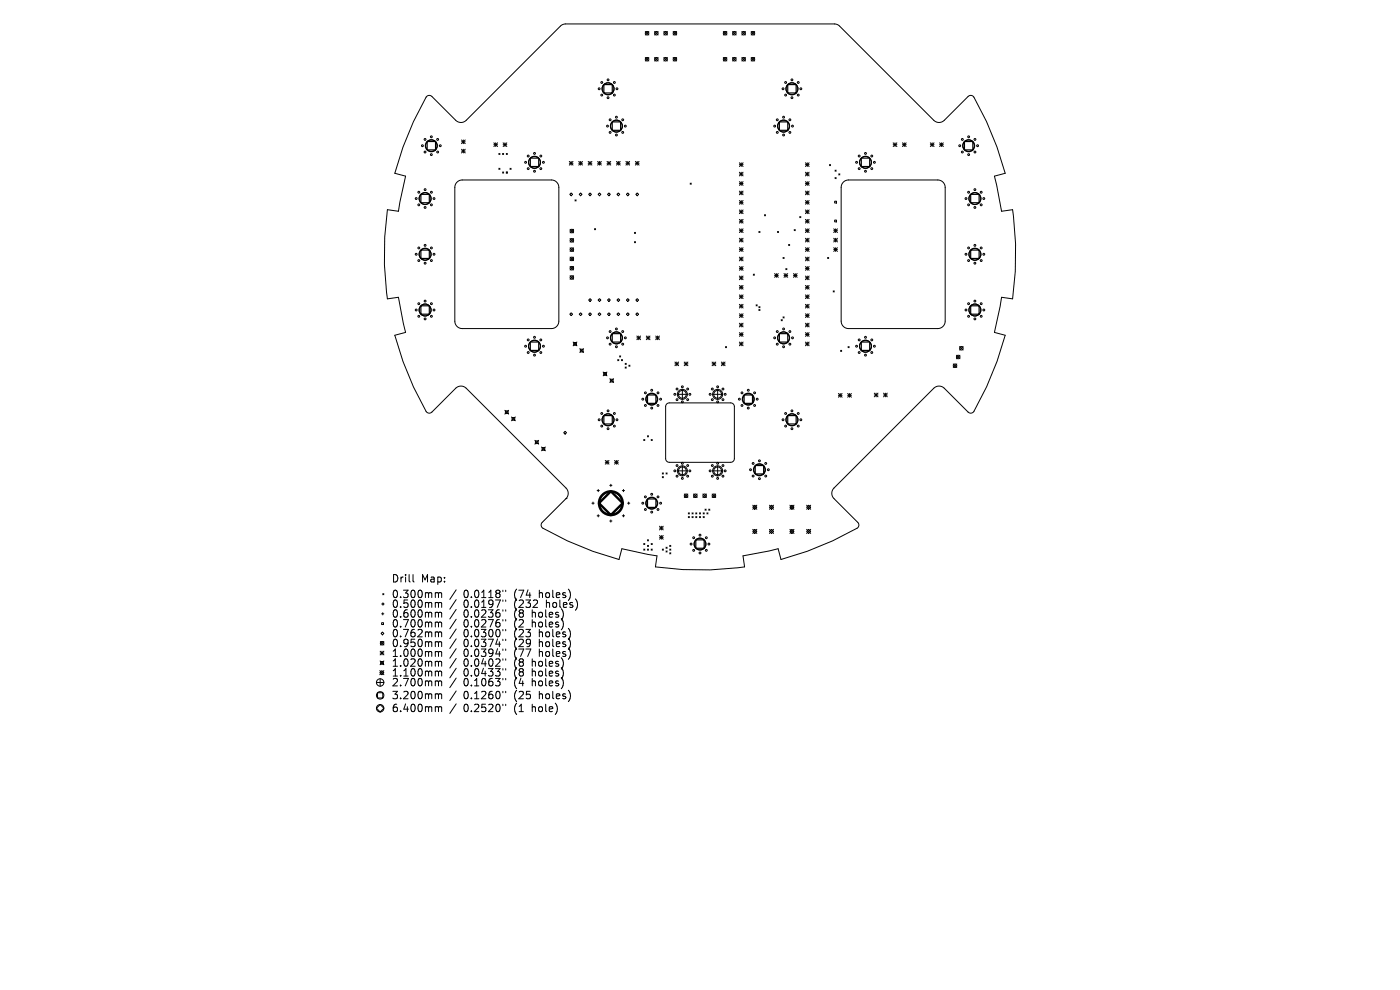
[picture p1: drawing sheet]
<svg xmlns="http://www.w3.org/2000/svg" width="297mm" height="210mm" viewBox="0 0 297 210" stroke-linecap="round" stroke-linejoin="round" font-family="sans-serif">
<defs><g id="words">
<g font-size="2.2">
<text x="83" y="123.8">Drill</text>
<text x="89.3" y="123.8">Map:</text>
<text x="83" y="127.1">0.300mm</text>
<text x="83" y="129.2">0.500mm</text>
<text x="83" y="131.2">0.600mm</text>
<text x="98.3" y="127.1">0.0118&quot;</text>
<text x="98.3" y="129.2">0.0197&quot;</text>
<text x="98.3" y="131.2">0.0236&quot;</text>
<text x="109.2" y="127.1">(74</text>
<text x="109.2" y="129.2">(232</text>
<text x="109.2" y="131.2">(8</text>
<text x="113.1" y="131.2">holes)</text>
<text x="114.6" y="127.1">holes)</text>
<text x="116.1" y="129.2">holes)</text>
<text x="83" y="133.3">0.700mm</text>
<text x="83" y="135.4">0.762mm</text>
<text x="83" y="137.5">0.950mm</text>
<text x="98.3" y="133.3">0.0276&quot;</text>
<text x="98.3" y="135.4">0.0300&quot;</text>
<text x="98.3" y="137.5">0.0374&quot;</text>
<text x="109.2" y="133.3">(2</text>
<text x="109.2" y="135.4">(23</text>
<text x="109.2" y="137.5">(29</text>
<text x="113.1" y="133.3">holes)</text>
<text x="114.6" y="135.4">holes)</text>
<text x="114.6" y="137.5">holes)</text>
<text x="83" y="139.6">1.000mm</text>
<text x="83" y="141.6">1.020mm</text>
<text x="83" y="143.7">1.100mm</text>
<text x="98.3" y="139.6">0.0394&quot;</text>
<text x="98.3" y="141.6">0.0402&quot;</text>
<text x="98.3" y="143.7">0.0433&quot;</text>
<text x="109.2" y="139.6">(77</text>
<text x="109.2" y="141.6">(8</text>
<text x="109.2" y="143.7">(8</text>
<text x="113.1" y="141.6">holes)</text>
<text x="113.1" y="143.7">holes)</text>
<text x="114.6" y="139.6">holes)</text>
<text x="83" y="145.8">2.700mm</text>
<text x="83" y="148.5">3.200mm</text>
<text x="98.3" y="145.8">0.1063&quot;</text>
<text x="98.3" y="148.5">0.1260&quot;</text>
<text x="109.2" y="145.8">(4</text>
<text x="109.2" y="148.5">(25</text>
<text x="113.1" y="145.8">holes)</text>
<text x="114.6" y="148.5">holes)</text>
<text x="83" y="151.3">6.400mm</text>
<text x="98.3" y="151.3">0.2520&quot;</text>
<text x="109.2" y="151.3">(1</text>
<text x="113.1" y="151.3">hole)</text>
</g>
</g></defs>
<g fill="none" stroke="#000" stroke-width=".21">
<path d="M136.9 6.7l.7 .7M136.9 12.2l.7 .7M137.6 6.7l-.7 .7M137.6 12.2l-.7 .7M138.9 6.7l.7 .7M138.9 12.2l.7 .7M139.6 6.7l-.7 .7M139.6 12.2l-.7 .7M140.8 6.7l.8 .7M140.8 12.2l.8 .7M141.6 6.7l-.8 .7M141.6 12.2l-.8 .7"/>
<path d="M142.8 6.7l.8 .7M142.8 12.2l.8 .7M143.6 6.7l-.8 .7M143.6 12.2l-.8 .7M153.4 6.7l.8 .7M153.4 12.2l.8 .7M154.2 6.7l-.8 .7M154.2 12.2l-.8 .7M155.4 6.7l.8 .7M155.4 12.2l.8 .7M156.2 6.7l-.8 .7M156.2 12.2l-.8 .7"/>
<path d="M157.4 6.7l.7 .7M157.4 12.2l.7 .7M158.1 12.2l-.7 .7M158.1 6.7l-.7 .7M159.4 6.7l.7 .7M159.4 12.2l.7 .7M160.1 6.7l-.7 .7M160.1 12.2l-.7 .7M90.5 20.5a.79 .79 0 0 1 1.1 0l5.1 5a1.58 1.58 0 0 0 2.2 0l20-20 .4-.3 .7-.1h57.4l.7 .4 20 20a1.58 1.58 0 0 0 2.2 0l5.1-5a.79 .79 0 0 1 1.2 .1l2.7 5.2 2.2 5.4 1.7 5.6-2.2 .6 1.5 7.4 2.3-.3a67 67 0 0 1 0 18.9l-2.3-.3-1.5 7.4 2.2 .6a66.7 66.7 0 0 1-6.6 16.2 .79 .79 0 0 1-1.2 .1l-5.1-5a1.58 1.58 0 0 0-2.2 0l-21.2 21.1a1.58 1.58 0 0 0 0 2.3l5.1 5a.79 .79 0 0 1-.2 1.3l-5.1 2.6-5.4 2.2-5.6 1.8-.6-2.3-7.5 1.5 .4 2.4a67 67 0 0 1-19 0l.4-2.4-7.5-1.5-.6 2.3a66.7 66.7 0 0 1-16.2-6.7 .79 .79 0 0 1-.1-1.2l5.1-5a1.58 1.58 0 0 0 0-2.3l-21.2-21.1a1.58 1.58 0 0 0-2.2 0l-5.1 5a.79 .79 0 0 1-1.2-.2l-2.7-5.1-2.2-5.4-1.7-5.6 2.2-.6-1.5-7.4-2.3 .3a67 67 0 0 1 0-18.9l2.3 .3 1.5-7.4-2.2-.6a66.7 66.7 0 0 1 6.6-16.2zM97 38.6l.4-.3 .7-.1h18.9a1.58 1.58 0 0 1 1.6 1.6v28.3a1.58 1.58 0 0 1-1.6 1.6h-18.9a1.58 1.58 0 0 1-1.6-1.6v-28.3l.1-.6zM97.9 29.7l.8 .8M97.9 30.1h.8"/>
<path d="M97.9 31.7l.8 .7M97.9 32.1h.8M98.3 29.7v.8M98.3 31.7v.7M98.7 29.7l-.8 .8M98.7 31.7l-.8 .7M104.8 30.3l.8 .8M104.8 30.7h.8M105.2 30.3v.8M105.6 30.3l-.8 .8M105.8 32.5l.3 .3M105.8 35.7l.3 .2"/>
<path d="M106.1 32.5l-.3 .3M106.1 35.7l-.3 .2M106.6 36.5l.3 .2M106.6 32.5l.3 .3M106.7 30.7h.8M106.7 30.3l.8 .8M106.9 32.5l-.3 .3M106.9 36.5l-.3 .2M107.1 30.3v.8M107.4 36.5l.2 .2M107.4 32.5l.2 .3M107.5 30.3l-.8 .8"/>
<path d="M107.6 32.5l-.2 .3M107.6 36.5l-.2 .2M108.2 35.7l.2 .2M108.4 35.7l-.2 .2M120.8 34.2l.8 .8M120.8 34.6h.8M121.2 34.2v.8M121.6 34.2l-.8 .8M122.8 34.6h.8M122.8 34.2l.8 .8M123.2 34.2v.8M123.6 34.2l-.8 .8"/>
<path d="M124.8 34.6h.8M124.8 34.2l.8 .8M125.2 34.2v.8M125.6 34.2l-.8 .8M126.8 34.6h.8M126.8 34.2l.8 .8M127.2 34.2v.8M127.6 34.2l-.8 .8M128.8 34.6h.8M128.8 34.2l.8 .8M129.2 34.2v.8M129.6 34.2l-.8 .8"/>
<path d="M130.8 34.6h.8M130.8 34.2l.8 .8M131.2 34.2v.8M131.6 34.2l-.8 .8M132.8 34.6h.8M132.8 34.2l.8 .8M133.2 34.2v.8M133.6 34.2l-.8 .8M134.8 34.6h.8M134.8 34.2l.8 .8M135.2 34.2v.8M135.6 34.2l-.8 .8"/>
<path d="M146.4 38.8l.2 .3M146.6 38.8l-.2 .3M156.9 34.5l.7 .8M156.9 34.9h.7M156.9 36.5l.7 .8M156.9 36.9h.7M156.9 38.5l.7 .8M156.9 38.9h.7M157.2 34.5v.8M157.2 36.5v.8M157.2 38.5v.8M157.6 34.5l-.7 .8"/>
<path d="M157.6 36.5l-.7 .8M157.6 38.5l-.7 .8M170.9 38.5l.8 .8M170.9 34.9h.8M170.9 36.9h.8M170.9 38.9h.8M170.9 34.5l.8 .8M170.9 36.5l.8 .8M171.3 34.5v.8M171.3 36.5v.8M171.3 38.5v.8M171.7 34.5l-.8 .8"/>
<path d="M171.7 36.5l-.8 .8M171.7 38.5l-.8 .8M176 34.9l.2 .2M176.2 34.9l-.2 .2M177.1 36.1l.3 .2M177.1 37.7l.3 .2M177.4 36.1l-.3 .2M177.4 37.7l-.3 .2M177.9 36.9l.3 .2M178.2 36.9l-.3 .2M178.9 38.6l.5-.3 .6-.1h18.9a1.58 1.58 0 0 1 1.6 1.6v28.3a1.58 1.58 0 0 1-1.6 1.6h-18.9a1.58 1.58 0 0 1-1.6-1.6v-28.3l.2-.7zM189.5 30.7h.8"/>
<path d="M189.5 30.3l.8 .8M189.9 30.3v.8M190.3 30.3l-.8 .8M191.5 30.7h.7M191.5 30.3l.7 .8M191.8 30.3v.8M192.2 30.3l-.7 .8M197.4 30.7h.7M197.4 30.3l.7 .8M197.8 30.3v.8M198.1 30.3l-.7 .8M199.3 30.7h.8"/>
<path d="M199.3 30.3l.8 .8M199.7 30.3v.8M200.1 30.3l-.8 .8M120.9 48.6l.8 .8M120.9 50.6l.8 .8M120.9 52.6l.8 .7M120.9 54.6l.8 .7M120.9 56.5l.8 .8M120.9 58.5l.8 .7M121.2 40.9l.3 .3-.3 .3-.3-.3zM121.7 48.6l-.8 .8M121.7 50.6l-.8 .8"/>
<path d="M121.7 52.6l-.8 .7M121.7 54.6l-.8 .7M121.7 56.5l-.8 .8M121.7 58.5l-.8 .7M122 42.4l.2 .2M122.2 42.4l-.2 .2M123.2 40.9l.3 .3-.3 .3-.3-.3zM124.9 41.2l.3-.3 .3 .3-.3 .3zM126.1 48.5l.3 .2M126.4 48.5l-.3 .2M127.2 40.9l.3 .3-.3 .3-.3-.3zM129.2 40.9l.3 .3-.3 .3-.3-.3z"/>
<path d="M131.2 40.9l.3 .3-.3 .3-.3-.3zM132.9 41.2l.3-.3 .3 .3-.3 .3zM134.6 49.3l.2 .2M134.6 51.3l.2 .2M134.8 49.3l-.2 .2M134.8 51.3l-.2 .2M135.2 40.9l.3 .3-.3 .3-.3-.3zM156.9 50.5l.7 .8M156.9 40.5l.7 .8M156.9 40.9h.7M156.9 42.5l.7 .8M156.9 42.9h.7"/>
<path d="M156.9 44.5l.7 .8M156.9 44.9h.7M156.9 46.5l.7 .8M156.9 46.9h.7M156.9 48.5l.7 .8M156.9 48.9h.7M156.9 50.9h.7M156.9 52.5l.7 .8M156.9 52.9h.7M156.9 54.5l.7 .8M156.9 54.9h.7M156.9 56.5l.7 .8"/>
<path d="M156.9 56.9h.7M156.9 58.5l.7 .8M156.9 58.9h.7M157.2 40.5v.8M157.2 42.5v.8M157.2 44.5v.8M157.2 46.5v.8M157.2 48.5v.8M157.2 50.5v.8M157.2 52.5v.8M157.2 54.5v.8M157.2 56.5v.8"/>
<path d="M157.2 58.5v.8M157.6 40.5l-.7 .8M157.6 42.5l-.7 .8M157.6 44.5l-.7 .8M157.6 46.5l-.7 .8M157.6 48.5l-.7 .8M157.6 50.5l-.7 .8M157.6 52.5l-.7 .8M157.6 54.5l-.7 .8M157.6 56.5l-.7 .8M157.6 58.5l-.7 .8M159.8 58.2l.2 .2"/>
<path d="M160 58.2l-.2 .2M161 49.1l.2 .2M161.2 49.1l-.2 .2M162.2 45.5l.2 .3M162.4 45.5l-.2 .3M164.3 58l.8 .8M164.3 58.4h.8M164.7 58v.8M164.9 49.1l.3 .2M165.1 58l-.8 .8M165.2 49.1l-.3 .2M166.1 54.6l.3 .2"/>
<path d="M166.3 58l.8 .8M166.3 58.4h.8M166.4 54.6l-.3 .2M166.7 57l.2 .2M166.7 58v.8M166.9 57l-.2 .2M167.1 58l-.8 .8M167.3 51.9l.2 .2M167.5 51.9l-.2 .2M168.3 58.4h.8M168.3 58l.8 .8M168.5 48.7l.2 .2"/>
<path d="M168.7 48.7l-.2 .2M168.7 58v.8M169.1 58l-.8 .8M169.7 45.9l.2 .3M169.9 45.9l-.2 .3M170.9 48.5l.8 .8M170.9 54.5l.8 .8M170.9 40.9h.8M170.9 56.5l.8 .8M170.9 42.9h.8M170.9 44.9h.8M170.9 46.9h.8"/>
<path d="M170.9 48.9h.8M170.9 50.9h.8M170.9 52.9h.8M170.9 54.9h.8M170.9 56.9h.8M170.9 58.9h.8M170.9 40.5l.8 .8M170.9 42.5l.8 .8M170.9 44.5l.8 .8M170.9 46.5l.8 .8M170.9 50.5l.8 .8M170.9 52.5l.8 .8"/>
<path d="M170.9 58.5l.8 .8M171.3 40.5v.8M171.3 42.5v.8M171.3 44.5v.8M171.3 46.5v.8M171.3 48.5v.8M171.3 50.5v.8M171.3 52.5v.8M171.3 54.5v.8M171.3 56.5v.8M171.3 58.5v.8M171.7 46.5l-.8 .8"/>
<path d="M171.7 40.5l-.8 .8M171.7 42.5l-.8 .8M171.7 44.5l-.8 .8M171.7 48.5l-.8 .8M171.7 50.5l-.8 .8M171.7 52.5l-.8 .8M171.7 54.5l-.8 .8M171.7 56.5l-.8 .8M171.7 58.5l-.8 .8M175.6 54.6l.2 .2M175.8 54.6l-.2 .2M176.9 48.9h.8"/>
<path d="M176.9 50.9h.8M176.9 52.9h.8M176.9 48.5l.8 .8M176.9 50.5l.8 .8M176.9 52.5l.8 .8M177.1 42.7h.4v.4h-.4zM177.1 46.7h.4v.4h-.4zM177.3 48.5v.8M177.3 50.5v.8M177.3 52.5v.8M177.7 48.5l-.8 .8M177.7 50.5l-.8 .8"/>
<path d="M177.7 52.5l-.8 .8M120.9 66.7l.3-.4 .3 .4-.3 .3zM121.6 72.5l.8 .9M121.7 72.7h.6v.5h-.6zM122.4 72.5l-.8 .9M122.9 66.7l.3-.4 .3 .4-.3 .3zM123 74l.8 .8M123.1 74.1h.6v.6h-.6zM123.8 74l-.8 .8M124.9 63.6l.3-.3 .3 .3-.3 .3zM124.9 66.7l.3-.4 .3 .4-.3 .3zM127.2 63.3l.3 .3-.3 .3-.3-.3z"/>
<path d="M127.2 66.3l.3 .4-.3 .3-.3-.3zM128 78.9l.8 .8M128.1 79h.5v.6h-.5zM128.8 78.9l-.8 .8M128.9 66.7l.3-.4 .3 .4-.3 .3zM129.2 63.3l.3 .3-.3 .3-.3-.3zM130.9 66.7l.3-.4 .3 .4-.3 .3zM131 76.3l.3 .2M131.2 63.3l.3 .3-.3 .3-.3-.3zM131.3 76.3l-.3 .2M131.4 75.5l.3 .2M131.7 75.5l-.3 .2"/>
<path d="M131.8 76.3l.3 .2M132.1 76.3l-.3 .2M132.6 77.9l.3 .2M132.6 77.1l.3 .2M132.9 77.1l-.3 .2M132.9 77.9l-.3 .2M132.9 63.6l.3-.3 .3 .3-.3 .3zM132.9 66.7l.3-.4 .3 .4-.3 .3zM133.4 77.5l.2 .2M133.6 77.5l-.2 .2M134.9 66.7l.3-.4 .3 .4-.3 .3zM135.1 71.3l.8 .8"/>
<path d="M135.1 71.7h.8M135.2 63.3l.3 .3-.3 .3-.3-.3zM135.5 71.3v.8M135.9 71.3l-.8 .8M137.1 71.7h.8M137.1 71.3l.8 .8M137.5 71.3v.8M137.9 71.3l-.8 .8M139.1 71.7h.8M139.1 71.3l.8 .8M139.5 71.3v.8M139.9 71.3l-.8 .8"/>
<path d="M143.2 76.8l.8 .8M143.2 77.2h.8M143.6 76.8v.8M144 76.8l-.8 .8M145.2 76.8l.7 .8M145.2 77.2h.7M145.5 76.8v.8M145.9 76.8l-.7 .8M151.1 77.2h.8M151.1 76.8l.8 .8M151.5 76.8v.8M151.9 76.8l-.8 .8"/>
<path d="M153 77.2h.8M153 76.8l.8 .8M153.4 76.8v.8M153.8 76.8l-.8 .8M153.9 73.5l.2 .3M154.1 73.5l-.2 .3M156.9 60.6l.7 .7M156.9 60.9h.7M156.9 62.6l.7 .7M156.9 62.9h.7M156.9 64.6l.7 .7M156.9 64.9h.7"/>
<path d="M156.9 66.6l.7 .7M156.9 67h.7M156.9 68.6l.7 .7M156.9 69h.7M156.9 70.6l.7 .7M156.9 71h.7M156.9 72.6l.7 .7M156.9 73h.7M157.2 60.6v.7M157.2 62.6v.7M157.2 64.6v.7M157.2 66.6v.7"/>
<path d="M157.2 68.6v.7M157.2 70.6v.7M157.2 72.6v.7M157.6 60.6l-.7 .7M157.6 62.6l-.7 .7M157.6 64.6l-.7 .7M157.6 66.6l-.7 .7M157.6 68.6l-.7 .7M157.6 70.6l-.7 .7M157.6 72.6l-.7 .7M160.4 64.7l.2 .2M160.6 64.7l-.2 .2"/>
<path d="M161 65.1l.2 .2M161 65.6l.2 .3M161.2 65.1l-.2 .2M161.2 65.6l-.2 .3M165.7 67.8l.3 .2M166 67.8l-.3 .2M166.1 67.2l.3 .3M166.4 67.2l-.3 .3M170.9 62.6l.8 .7M170.9 68.6l.8 .7M170.9 70.6l.8 .7M170.9 60.9h.8"/>
<path d="M170.9 62.9h.8M170.9 64.9h.8M170.9 67h.8M170.9 69h.8M170.9 71h.8M170.9 73h.8M170.9 64.6l.8 .7M170.9 60.6l.8 .7M170.9 66.6l.8 .7M170.9 72.6l.8 .7M171.3 60.6v.7M171.3 62.6v.7"/>
<path d="M171.3 64.6v.7M171.3 66.6v.7M171.3 68.6v.7M171.3 70.6v.7M171.3 72.6v.7M171.7 60.6l-.8 .7M171.7 62.6l-.8 .7M171.7 64.6l-.8 .7M171.7 66.6l-.8 .7M171.7 68.6l-.8 .7M171.7 70.6l-.8 .7M171.7 72.6l-.8 .7"/>
<path d="M176.8 61.7l.2 .2M177 61.7l-.2 .2M178.3 74.3l.3 .2M178.6 74.3l-.3 .2M179.9 73.5l.2 .3M180.1 73.5l-.2 .3M202.2 77.2l.8 .8M202.9 75.4l.8 .7M203 77.2l-.8 .8M203.6 73.5l.7 .8M203.7 75.4l-.8 .7M204.3 73.5l-.7 .8"/>
<path d="M107.1 87l.8 .8M107.2 87.2h.6v.5h-.6zM107.9 87l-.8 .8M108.5 88.5l.8 .8M108.6 88.6h.6v.5h-.6zM109.3 88.5l-.8 .8M113.5 93.4l.8 .8M113.6 93.5h.6v.6h-.6zM114.3 93.4l-.8 .8M114.9 94.8l.8 .8M115 94.9h.6v.6h-.6zM115.7 94.8l-.8 .8"/>
<path d="M119.9 91.5l.3 .3-.3 .3-.3-.3zM128.4 98.1h.8M128.4 97.7l.8 .8M128.8 97.7v.8M129.2 97.7l-.8 .8M129.4 80.3l.8 .8M129.5 80.5h.6v.5h-.6zM130.2 80.3l-.8 .8M130.4 98.1h.8M130.4 97.7l.8 .8M130.8 97.7v.8M131.2 97.7l-.8 .8"/>
<path d="M136.6 93.2l.2 .3M136.8 93.2l-.2 .3M137.3 92.4l.3 .3M137.6 92.4l-.3 .3M138.1 93.2l.3 .3M138.4 93.2l-.3 .3M141.4 85.7l.6-.2h13a.79 .79 0 0 1 .8 .8v11a.79 .79 0 0 1-.8 .8h-13a.79 .79 0 0 1-.8-.8v-11zM143.7 83.6h2.1M143.7 99.9h2.1M144.8 82.6v2.1M144.8 98.8v2.1M151.2 83.6h2.1"/>
<path d="M151.2 99.9h2.1M152.2 82.6v2.1M152.2 98.8v2.1M177.9 83.5l.7 .8M177.9 83.9h.7M178.3 83.5v.8M178.6 83.5l-.7 .8M179.8 83.5l.8 .8M179.8 83.9h.8M180.2 83.5v.8M180.6 83.5l-.8 .8M185.5 83.4l.8 .8"/>
<path d="M185.5 83.8h.8M185.9 83.4v.8M186.3 83.4l-.8 .8M187.4 83.4l.8 .8M187.4 83.8h.8M187.8 83.4v.8M188.2 83.4l-.8 .8M120.1 105.8h.1M125.6 106.7h.4M125.8 106.5v.5M126.7 104.1h.4M126.7 109.4h.4"/>
<path d="M126.9 103.8v.5M126.9 109.2v.5M129.4 103h.4M129.4 110.5h.4M129.6 102.7v.5M129.6 110.3v.5M132 104.1h.5M132 109.4h.5M132.3 103.8v.5M132.3 109.2v.5M133.1 106.7h.5M133.4 106.5v.5"/>
<path d="M136.6 115.3l.2 .2M136.6 116.5l.2 .2M136.8 115.3l-.2 .2M136.8 116.5l-.2 .2M137.3 114.5l.3 .2M137.3 115.7l.3 .2M137.3 116.5l.3 .2M137.6 114.5l-.3 .2M137.6 115.7l-.3 .2M137.6 116.5l-.3 .2M138.1 115.3l.3 .2M138.1 116.5l.3 .2"/>
<path d="M138.4 115.3l-.3 .2M138.4 116.5l-.3 .2M139.9 111.6l.8 .8M139.9 112h.8M139.9 113.6l.8 .8M139.9 114h.8M140.3 111.6v.8M140.3 113.6v.8M140.5 100.3l.2 .3M140.5 101.1l.2 .2M140.5 116.5l.2 .2M140.7 111.6l-.8 .8"/>
<path d="M140.7 113.6l-.8 .8M140.7 100.3l-.2 .3M140.7 101.1l-.2 .2M140.7 116.5l-.2 .2M141.3 100.3l.2 .3M141.3 116.1l.2 .2M141.3 116.9l.2 .2M141.5 100.3l-.2 .3M141.5 116.1l-.2 .2M141.5 116.9l-.2 .2M142.1 115.7l.2 .2M142.1 116.5l.2 .2"/>
<path d="M142.1 117.3l.2 .2M142.3 115.7l-.2 .2M142.3 116.5l-.2 .2M142.3 117.3l-.2 .2M145.2 104.8l.7 .7M145.9 104.8l-.7 .7M146 108.8l.3 .2M146 109.6l.3 .2M146.3 108.8l-.3 .2M146.3 109.6l-.3 .2M146.8 109.6l.2 .2M146.8 108.8l.2 .2"/>
<path d="M147 108.8l-.2 .2M147 109.6l-.2 .2M147.1 104.8l.8 .7M147.6 109.6l.2 .2M147.6 108.8l.2 .2M147.8 108.8l-.2 .2M147.8 109.6l-.2 .2M147.9 104.8l-.8 .7M148.4 109.6l.2 .2M148.4 108.8l.2 .2M148.6 108.8l-.2 .2M148.6 109.6l-.2 .2"/>
<path d="M149.1 104.8l.8 .7M149.2 109.6l.2 .2M149.2 108.8l.2 .2M149.4 108.8l-.2 .2M149.4 109.6l-.2 .2M149.6 108l.2 .2M149.8 108l-.2 .2M149.9 104.8l-.8 .7M150 108.8l.2 .2M150.2 108.8l-.2 .2M150.4 108l.2 .2M150.6 108l-.2 .2"/>
<path d="M151.1 104.8l.7 .7M151.8 104.8l-.7 .7M159.7 107.2l.9 .8M159.7 112.3l.9 .9M160.1 107.2l.5 .4-.5 .4-.4-.4zM160.1 112.3l.5 .4-.5 .5-.4-.5zM160.6 107.2l-.9 .8M160.6 112.3l-.9 .9M163.2 107.2l.9 .8M163.2 112.3l.9 .9M163.7 107.2l.4 .4-.4 .4-.5-.4zM163.7 112.3l.4 .4-.4 .5-.5-.5z"/>
<path d="M164.1 107.2l-.9 .8M164.1 112.3l-.9 .9M167.6 107.6l.4-.4 .4 .4-.4 .4zM167.6 112.7l.4-.4 .4 .4-.4 .5zM167.6 107.2l.8 .8M167.6 112.3l.8 .9M168.4 107.2l-.8 .8M168.4 112.3l-.8 .9M171.1 107.2l.9 .8M171.1 112.3l.9 .9M171.6 107.2l.4 .4-.4 .4-.5-.4zM171.6 112.3l.4 .4-.4 .5-.5-.5z"/>
<path d="M172 107.2l-.9 .8M172 112.3l-.9 .9M80.6 138.1l.8 .8M80.6 138.5h.8M80.7 136.1l.7 .7M80.8 134.4l.3-.3 .3 .3-.3 .3zM81 130.2h.4M81 132.1h.4v.4h-.4zM81 138.1v.8M81.2 125.9l.2 .3M81.2 130v.4M81.4 125.9l-.2 .3"/>
<path d="M81.4 136.1l-.7 .7M81.4 138.1l-.8 .8M87.6 121.9v1.3l.2 .3M92.6 125.7l.4 .2M92.6 127.8l.4 .2M92.6 129.9l.4 .2M92.6 132l.4 .2M92.6 134l.4 .3M92.6 136.1l.4 .2M92.6 138.2l.4 .2M93 125.9l.2-.2 .4 .1 .1 1M93 125.9v.9"/>
<path d="M93 128v.8M93 130.1v.8M93 132.2v.8M93 134.3v.8M93 136.3v.9M93 138.4v.9M93 128l.2-.2 .4 .1 .1 .9M93 130.1l.2-.2 .4 .1 .1 .9M93 132.2l.2-.2h.4l.1 1M93 134.3l.2-.3 .4 .1 .1 1M93 136.3l.2-.2 .4 .1 .1 1M93 138.4l.2-.2 .4 .1 .1 1"/>
<path d="M96.8 125.1l-1.4 2M96.8 127.2l-1.4 2M96.8 129.3l-1.4 2M96.8 131.4l-1.4 2M96.8 133.4l-1.4 2.1M96.8 135.5l-1.4 2M96.8 137.6l-1.4 2M96.8 139.7l-1.4 2M106.7 125.2v.3M106.7 127.3v.3M106.7 129.4v.3M106.7 131.4v.3"/>
<path d="M106.7 133.5v.3M106.7 135.6v.3M106.7 137.7v.3M106.7 139.8v.3M107.3 125.2v.3M107.3 127.3v.3M107.3 129.4v.3M107.3 131.4v.3M107.3 133.5v.3M107.3 135.6v.3M107.3 137.7v.3M107.3 139.8v.3"/>
<path d="M79.9 144.8h1.5M80.1 146.9h1.1v1.2h-1.1zM80.6 142.3l.8 .8M80.6 140.2l.8 .8M80.6 149.5l.8 .7-.8 .8-.7-.8zM80.6 144v1.6M80.7 140.3h.6v.6h-.6zM81 142.3l.4 .4-.4 .4-.4-.4zM81.4 140.2l-.8 .8M81.4 142.3l-.8 .8M92.6 140.3l.4 .2M92.6 142.4l.4 .2"/>
<path d="M92.6 144.4l.4 .3M92.6 147.2l.4 .2M92.6 149.9l.4 .2M93 140.5v.8M93 142.6v.8M93 144.7v.8M93 147.4v.8M93 150.1v.9M93 140.5l.2-.2 .4 .1 .1 .9M93 142.6l.2-.2h.4l.1 1M93 144.7l.2-.3 .4 .1 .1 1M93 147.4l.2-.2 .4 .1 .1 .9"/>
<path d="M93 150.1l.2-.2 .4 .1 .1 1M96.8 141.8l-1.4 2M96.8 143.8l-1.4 2.1M96.8 146.6l-1.4 2M96.8 149.3l-1.4 2M106.7 141.8v.3M106.7 143.9v.3M106.7 146.7v.3M106.7 149.4v.3M107.3 141.8v.3M107.3 143.9v.3M107.3 146.7v.3"/>
<path d="M107.3 149.4v.3"/>
<circle cx="127.1" cy="18.8" r=".2"/>
<circle cx="127.7" cy="17.5" r=".2"/>
<circle cx="129" cy="16.9" r=".2"/>
<circle cx="129" cy="18.8" r="1.26"/>
<circle cx="130.3" cy="17.5" r=".2"/>
<circle cx="130.9" cy="18.8" r=".2"/>
<circle cx="137.3" cy="12.6" r=".37"/>
<circle cx="137.3" cy="7" r=".37"/>
<circle cx="139.2" cy="12.6" r=".37"/>
<circle cx="139.2" cy="7" r=".37"/>
<circle cx="141.2" cy="12.6" r=".37"/>
<circle cx="141.2" cy="7" r=".37"/>
<circle cx="143.2" cy="12.6" r=".37"/>
<circle cx="143.2" cy="7" r=".37"/>
<circle cx="153.8" cy="12.6" r=".37"/>
<circle cx="153.8" cy="7" r=".37"/>
<circle cx="155.8" cy="12.6" r=".37"/>
<circle cx="155.8" cy="7" r=".37"/>
<circle cx="157.8" cy="12.6" r=".37"/>
<circle cx="157.8" cy="7" r=".37"/>
<circle cx="159.7" cy="12.6" r=".37"/>
<circle cx="159.7" cy="7" r=".37"/>
<circle cx="166.1" cy="18.8" r=".2"/>
<circle cx="166.7" cy="17.5" r=".2"/>
<circle cx="168" cy="16.9" r=".2"/>
<circle cx="168" cy="18.8" r="1.26"/>
<circle cx="169.3" cy="17.5" r=".2"/>
<circle cx="169.9" cy="18.8" r=".2"/>
<circle cx="89.6" cy="30.9" r=".2"/>
<circle cx="90.2" cy="32.2" r=".2"/>
<circle cx="90.2" cy="29.6" r=".2"/>
<circle cx="91.5" cy="30.9" r="1.22"/>
<circle cx="91.5" cy="32.8" r=".2"/>
<circle cx="91.5" cy="29" r=".2"/>
<circle cx="92.8" cy="32.2" r=".2"/>
<circle cx="92.8" cy="29.6" r=".2"/>
<circle cx="93.4" cy="30.9" r=".2"/>
<circle cx="111.5" cy="34.4" r=".2"/>
<circle cx="112.1" cy="35.8" r=".2"/>
<circle cx="112.1" cy="33.1" r=".2"/>
<circle cx="113.4" cy="36.3" r=".2"/>
<circle cx="113.4" cy="32.5" r=".2"/>
<circle cx="113.4" cy="34.4" r="1.26"/>
<circle cx="114.7" cy="35.8" r=".2"/>
<circle cx="114.7" cy="33.1" r=".2"/>
<circle cx="115.3" cy="34.4" r=".2"/>
<circle cx="127.7" cy="20.2" r=".2"/>
<circle cx="128.9" cy="26.8" r=".2"/>
<circle cx="129" cy="20.7" r=".2"/>
<circle cx="129.4" cy="25.4" r=".2"/>
<circle cx="129.4" cy="28.1" r=".2"/>
<circle cx="130.3" cy="20.2" r=".2"/>
<circle cx="130.8" cy="26.8" r="1.26"/>
<circle cx="130.8" cy="28.6" r=".2"/>
<circle cx="130.8" cy="24.9" r=".2"/>
<circle cx="132.1" cy="25.4" r=".2"/>
<circle cx="132.1" cy="28.1" r=".2"/>
<circle cx="132.7" cy="26.8" r=".2"/>
<circle cx="164.3" cy="26.8" r=".2"/>
<circle cx="164.9" cy="25.4" r=".2"/>
<circle cx="164.9" cy="28.1" r=".2"/>
<circle cx="166.2" cy="26.8" r="1.26"/>
<circle cx="166.2" cy="28.6" r=".2"/>
<circle cx="166.2" cy="24.9" r=".2"/>
<circle cx="166.7" cy="20.2" r=".2"/>
<circle cx="167.6" cy="25.4" r=".2"/>
<circle cx="167.6" cy="28.1" r=".2"/>
<circle cx="168" cy="20.7" r=".2"/>
<circle cx="168.1" cy="26.8" r=".2"/>
<circle cx="169.3" cy="20.2" r=".2"/>
<circle cx="181.7" cy="34.4" r=".2"/>
<circle cx="182.3" cy="35.8" r=".2"/>
<circle cx="182.3" cy="33.1" r=".2"/>
<circle cx="183.6" cy="36.3" r=".2"/>
<circle cx="183.6" cy="32.5" r=".2"/>
<circle cx="183.6" cy="34.4" r="1.26"/>
<circle cx="184.9" cy="35.8" r=".2"/>
<circle cx="184.9" cy="33.1" r=".2"/>
<circle cx="185.5" cy="34.4" r=".2"/>
<circle cx="203.6" cy="30.9" r=".2"/>
<circle cx="204.2" cy="32.2" r=".2"/>
<circle cx="204.2" cy="29.6" r=".2"/>
<circle cx="205.5" cy="32.8" r=".2"/>
<circle cx="205.5" cy="29" r=".2"/>
<circle cx="205.5" cy="30.9" r="1.22"/>
<circle cx="206.8" cy="32.2" r=".2"/>
<circle cx="206.8" cy="29.6" r=".2"/>
<circle cx="207.4" cy="30.9" r=".2"/>
<circle cx="88.3" cy="42.1" r=".2"/>
<circle cx="88.3" cy="53.9" r=".2"/>
<circle cx="88.8" cy="43.5" r=".2"/>
<circle cx="88.8" cy="52.6" r=".2"/>
<circle cx="88.8" cy="40.8" r=".2"/>
<circle cx="88.8" cy="55.3" r=".2"/>
<circle cx="90.2" cy="52" r=".2"/>
<circle cx="90.2" cy="40.2" r=".2"/>
<circle cx="90.2" cy="44" r=".2"/>
<circle cx="90.2" cy="55.8" r=".2"/>
<circle cx="90.2" cy="42.1" r="1.26"/>
<circle cx="90.2" cy="53.9" r="1.26"/>
<circle cx="91.5" cy="52.6" r=".2"/>
<circle cx="91.5" cy="43.5" r=".2"/>
<circle cx="91.5" cy="40.8" r=".2"/>
<circle cx="91.5" cy="55.3" r=".2"/>
<circle cx="92.1" cy="42.1" r=".2"/>
<circle cx="92.1" cy="53.9" r=".2"/>
<circle cx="121.3" cy="56.9" r=".37"/>
<circle cx="121.3" cy="51" r=".37"/>
<circle cx="121.3" cy="58.9" r=".37"/>
<circle cx="121.3" cy="53" r=".37"/>
<circle cx="121.3" cy="54.9" r=".37"/>
<circle cx="121.3" cy="49" r=".37"/>
<circle cx="204.9" cy="42.1" r=".2"/>
<circle cx="204.9" cy="53.9" r=".2"/>
<circle cx="205.5" cy="43.5" r=".2"/>
<circle cx="205.5" cy="52.6" r=".2"/>
<circle cx="205.5" cy="40.8" r=".2"/>
<circle cx="205.5" cy="55.3" r=".2"/>
<circle cx="206.8" cy="52" r=".2"/>
<circle cx="206.8" cy="40.2" r=".2"/>
<circle cx="206.8" cy="44" r=".2"/>
<circle cx="206.8" cy="55.8" r=".2"/>
<circle cx="206.8" cy="42.1" r="1.26"/>
<circle cx="206.8" cy="53.9" r="1.26"/>
<circle cx="208.2" cy="52.6" r=".2"/>
<circle cx="208.2" cy="43.5" r=".2"/>
<circle cx="208.2" cy="40.8" r=".2"/>
<circle cx="208.2" cy="55.3" r=".2"/>
<circle cx="208.7" cy="42.1" r=".2"/>
<circle cx="208.7" cy="53.9" r=".2"/>
<circle cx="88.3" cy="65.8" r=".2"/>
<circle cx="88.8" cy="67.1" r=".2"/>
<circle cx="88.8" cy="64.4" r=".2"/>
<circle cx="90.2" cy="67.7" r=".2"/>
<circle cx="90.2" cy="63.9" r=".2"/>
<circle cx="90.2" cy="65.8" r="1.26"/>
<circle cx="91.5" cy="67.1" r=".2"/>
<circle cx="91.5" cy="64.4" r=".2"/>
<circle cx="92.1" cy="65.8" r=".2"/>
<circle cx="111.5" cy="73.4" r=".2"/>
<circle cx="112.1" cy="74.8" r=".2"/>
<circle cx="112.1" cy="72.1" r=".2"/>
<circle cx="113.4" cy="71.6" r=".2"/>
<circle cx="113.4" cy="75.3" r=".2"/>
<circle cx="113.4" cy="73.4" r="1.26"/>
<circle cx="114.7" cy="74.8" r=".2"/>
<circle cx="114.7" cy="72.1" r=".2"/>
<circle cx="115.3" cy="73.4" r=".2"/>
<circle cx="128.9" cy="71.7" r=".2"/>
<circle cx="129.4" cy="70.3" r=".2"/>
<circle cx="129.4" cy="73" r=".2"/>
<circle cx="130.8" cy="71.7" r="1.26"/>
<circle cx="130.8" cy="73.6" r=".2"/>
<circle cx="130.8" cy="69.8" r=".2"/>
<circle cx="132.1" cy="70.3" r=".2"/>
<circle cx="132.1" cy="73" r=".2"/>
<circle cx="132.7" cy="71.7" r=".2"/>
<circle cx="164.3" cy="71.7" r=".2"/>
<circle cx="164.9" cy="70.3" r=".2"/>
<circle cx="164.9" cy="73" r=".2"/>
<circle cx="166.2" cy="71.7" r="1.26"/>
<circle cx="166.2" cy="73.6" r=".2"/>
<circle cx="166.2" cy="69.8" r=".2"/>
<circle cx="167.6" cy="70.3" r=".2"/>
<circle cx="167.6" cy="73" r=".2"/>
<circle cx="168.1" cy="71.7" r=".2"/>
<circle cx="181.7" cy="73.4" r=".2"/>
<circle cx="182.3" cy="74.8" r=".2"/>
<circle cx="182.3" cy="72.1" r=".2"/>
<circle cx="183.6" cy="71.6" r=".2"/>
<circle cx="183.6" cy="75.3" r=".2"/>
<circle cx="183.6" cy="73.4" r="1.26"/>
<circle cx="184.9" cy="74.8" r=".2"/>
<circle cx="184.9" cy="72.1" r=".2"/>
<circle cx="185.5" cy="73.4" r=".2"/>
<circle cx="202.6" cy="77.6" r=".37"/>
<circle cx="203.3" cy="75.7" r=".37"/>
<circle cx="203.9" cy="73.9" r=".37"/>
<circle cx="204.9" cy="65.8" r=".2"/>
<circle cx="205.5" cy="67.1" r=".2"/>
<circle cx="205.5" cy="64.4" r=".2"/>
<circle cx="206.8" cy="67.7" r=".2"/>
<circle cx="206.8" cy="63.9" r=".2"/>
<circle cx="206.8" cy="65.8" r="1.26"/>
<circle cx="208.2" cy="67.1" r=".2"/>
<circle cx="208.2" cy="64.4" r=".2"/>
<circle cx="208.7" cy="65.8" r=".2"/>
<circle cx="127.1" cy="89" r=".2"/>
<circle cx="127.7" cy="90.4" r=".2"/>
<circle cx="127.7" cy="87.7" r=".2"/>
<circle cx="129" cy="89" r="1.26"/>
<circle cx="129" cy="90.9" r=".2"/>
<circle cx="129" cy="87.2" r=".2"/>
<circle cx="130.3" cy="90.4" r=".2"/>
<circle cx="130.3" cy="87.7" r=".2"/>
<circle cx="130.9" cy="89" r=".2"/>
<circle cx="136.4" cy="84.7" r=".2"/>
<circle cx="136.9" cy="86" r=".2"/>
<circle cx="136.9" cy="83.3" r=".2"/>
<circle cx="138.3" cy="82.8" r=".2"/>
<circle cx="138.3" cy="86.6" r=".2"/>
<circle cx="138.3" cy="84.7" r="1.18"/>
<circle cx="139.6" cy="86" r=".2"/>
<circle cx="139.6" cy="83.3" r=".2"/>
<circle cx="140.1" cy="84.7" r=".2"/>
<circle cx="143.2" cy="83.6" r=".2"/>
<circle cx="143.2" cy="99.9" r=".2"/>
<circle cx="143.6" cy="98.8" r=".2"/>
<circle cx="143.6" cy="82.5" r=".2"/>
<circle cx="143.6" cy="84.8" r=".2"/>
<circle cx="144.8" cy="83.6" r=".83"/>
<circle cx="144.8" cy="85.2" r=".2"/>
<circle cx="144.8" cy="82.1" r=".2"/>
<circle cx="144.8" cy="83.6" r="1.06"/>
<circle cx="144.8" cy="99.9" r=".83"/>
<circle cx="144.8" cy="98.3" r=".2"/>
<circle cx="144.8" cy="99.9" r="1.06"/>
<circle cx="145.9" cy="98.8" r=".2"/>
<circle cx="145.9" cy="82.5" r=".2"/>
<circle cx="145.9" cy="84.8" r=".2"/>
<circle cx="146.4" cy="83.6" r=".2"/>
<circle cx="146.4" cy="99.9" r=".2"/>
<circle cx="150.6" cy="83.6" r=".2"/>
<circle cx="150.6" cy="99.9" r=".2"/>
<circle cx="151.1" cy="98.8" r=".2"/>
<circle cx="151.1" cy="82.5" r=".2"/>
<circle cx="151.1" cy="84.8" r=".2"/>
<circle cx="152.2" cy="83.6" r=".83"/>
<circle cx="152.2" cy="85.2" r=".2"/>
<circle cx="152.2" cy="83.6" r="1.06"/>
<circle cx="152.2" cy="82.1" r=".2"/>
<circle cx="152.2" cy="99.9" r=".83"/>
<circle cx="152.2" cy="98.3" r=".2"/>
<circle cx="152.2" cy="99.9" r="1.06"/>
<circle cx="153.4" cy="98.8" r=".2"/>
<circle cx="153.4" cy="82.5" r=".2"/>
<circle cx="153.4" cy="84.8" r=".2"/>
<circle cx="153.8" cy="83.6" r=".2"/>
<circle cx="153.8" cy="99.9" r=".2"/>
<circle cx="156.9" cy="84.7" r=".2"/>
<circle cx="157.4" cy="86" r=".2"/>
<circle cx="157.4" cy="83.3" r=".2"/>
<circle cx="158.7" cy="84.7" r="1.18"/>
<circle cx="158.7" cy="82.8" r=".2"/>
<circle cx="158.7" cy="86.6" r=".2"/>
<circle cx="159.2" cy="99.6" r=".2"/>
<circle cx="159.8" cy="98.3" r=".2"/>
<circle cx="160.1" cy="86" r=".2"/>
<circle cx="160.1" cy="83.3" r=".2"/>
<circle cx="160.6" cy="84.7" r=".2"/>
<circle cx="161.1" cy="99.6" r="1.18"/>
<circle cx="161.1" cy="97.8" r=".2"/>
<circle cx="162.4" cy="98.3" r=".2"/>
<circle cx="163" cy="99.6" r=".2"/>
<circle cx="166.1" cy="89" r=".2"/>
<circle cx="166.7" cy="90.4" r=".2"/>
<circle cx="166.7" cy="87.7" r=".2"/>
<circle cx="168" cy="89" r="1.26"/>
<circle cx="168" cy="90.9" r=".2"/>
<circle cx="168" cy="87.2" r=".2"/>
<circle cx="169.3" cy="90.4" r=".2"/>
<circle cx="169.3" cy="87.7" r=".2"/>
<circle cx="169.9" cy="89" r=".2"/>
<circle cx="129.6" cy="106.7" r="2.36"/>
<circle cx="136.4" cy="106.7" r=".2"/>
<circle cx="136.9" cy="108.1" r=".2"/>
<circle cx="136.9" cy="105.4" r=".2"/>
<circle cx="138.3" cy="108.6" r=".2"/>
<circle cx="138.3" cy="104.8" r=".2"/>
<circle cx="138.3" cy="106.7" r="1.18"/>
<circle cx="139.6" cy="108.1" r=".2"/>
<circle cx="139.6" cy="105.4" r=".2"/>
<circle cx="140.1" cy="106.7" r=".2"/>
<circle cx="143.6" cy="101" r=".2"/>
<circle cx="144.8" cy="101.5" r=".2"/>
<circle cx="145.5" cy="105.2" r=".37"/>
<circle cx="145.9" cy="101" r=".2"/>
<circle cx="146.6" cy="115.4" r=".2"/>
<circle cx="147.2" cy="116.7" r=".2"/>
<circle cx="147.2" cy="114.1" r=".2"/>
<circle cx="147.5" cy="105.2" r=".37"/>
<circle cx="148.5" cy="117.3" r=".2"/>
<circle cx="148.5" cy="113.5" r=".2"/>
<circle cx="148.5" cy="115.4" r="1.22"/>
<circle cx="149.5" cy="105.2" r=".37"/>
<circle cx="149.8" cy="116.7" r=".2"/>
<circle cx="149.8" cy="114.1" r=".2"/>
<circle cx="150.4" cy="115.4" r=".2"/>
<circle cx="151.1" cy="101" r=".2"/>
<circle cx="151.5" cy="105.2" r=".37"/>
<circle cx="152.2" cy="101.5" r=".2"/>
<circle cx="153.4" cy="101" r=".2"/>
<circle cx="159.8" cy="101" r=".2"/>
<circle cx="161.1" cy="101.5" r=".2"/>
<circle cx="162.4" cy="101" r=".2"/>
<circle cx="81.1" cy="136.5" r=".37"/>
<circle cx="81.2" cy="128.1" r=".2"/>
<circle cx="80.6" cy="150.2" r=".79"/>
<circle cx="80.6" cy="147.5" r=".79"/>
<circle cx="80.6" cy="144.8" r=".79"/>
</g>
<g fill="none" stroke="#000" stroke-width=".25">
<path d="M128.1 17.9h1.8v1.8h-1.8zM167.1 17.9h1.8v1.8h-1.8zM90.6 30h1.8v1.8h-1.8zM112.5 33.5h1.8v1.8h-1.8zM129.9 25.9h1.8v1.7h-1.8zM165.3 25.9h1.8v1.7h-1.8zM182.7 33.5h1.8v1.8h-1.8zM204.6 30h1.8v1.8h-1.8zM89.3 41.2h1.8v1.8h-1.8zM89.3 53h1.8v1.8h-1.8zM205.9 41.2h1.8v1.8h-1.8zM205.9 53h1.8v1.8h-1.8z"/>
<path d="M89.3 64.9h1.8v1.8h-1.8zM112.5 72.6h1.8v1.7h-1.8zM129.9 70.8h1.8v1.8h-1.8zM165.3 70.8h1.8v1.8h-1.8zM182.7 72.6h1.8v1.7h-1.8zM205.9 64.9h1.8v1.8h-1.8zM128.1 88.2h1.8v1.7h-1.8zM137.4 83.8h1.7v1.8h-1.7zM157.9 83.8h1.7v1.8h-1.7zM160.2 98.8h1.8v1.7h-1.8zM167.1 88.2h1.8v1.7h-1.8zM137.4 105.8h1.7v1.8h-1.7z"/>
<path d="M147.6 114.5h1.8v1.8h-1.8z"/>
<circle cx="129" cy="18.8" r="1.26"/>
<circle cx="168" cy="18.8" r="1.26"/>
<circle cx="91.5" cy="30.9" r="1.26"/>
<circle cx="113.4" cy="34.4" r="1.26"/>
<circle cx="130.8" cy="26.8" r="1.26"/>
<circle cx="166.2" cy="26.8" r="1.26"/>
<circle cx="183.6" cy="34.4" r="1.26"/>
<circle cx="205.5" cy="30.9" r="1.26"/>
<circle cx="90.2" cy="42.1" r="1.26"/>
<circle cx="90.2" cy="53.9" r="1.26"/>
<circle cx="206.8" cy="42.1" r="1.26"/>
<circle cx="206.8" cy="53.9" r="1.26"/>
<circle cx="90.2" cy="65.8" r="1.26"/>
<circle cx="113.4" cy="73.4" r="1.26"/>
<circle cx="130.8" cy="71.7" r="1.26"/>
<circle cx="166.2" cy="71.7" r="1.26"/>
<circle cx="183.6" cy="73.4" r="1.26"/>
<circle cx="206.8" cy="65.8" r="1.26"/>
<circle cx="129" cy="89" r="1.26"/>
<circle cx="138.3" cy="84.7" r="1.26"/>
<circle cx="158.7" cy="84.7" r="1.26"/>
<circle cx="161.1" cy="99.6" r="1.26"/>
<circle cx="168" cy="89" r="1.26"/>
<circle cx="138.3" cy="106.7" r="1.26"/>
<circle cx="148.5" cy="115.4" r="1.26"/>
</g>
<g fill="none" stroke="#000" stroke-width=".5">
<path d="M127.1 106.7l2.5-2.5 2.5 2.5-2.5 2.6z"/>
<circle cx="129.6" cy="106.7" r="2.52"/>
</g>
<use href="#words"/>
</svg>
